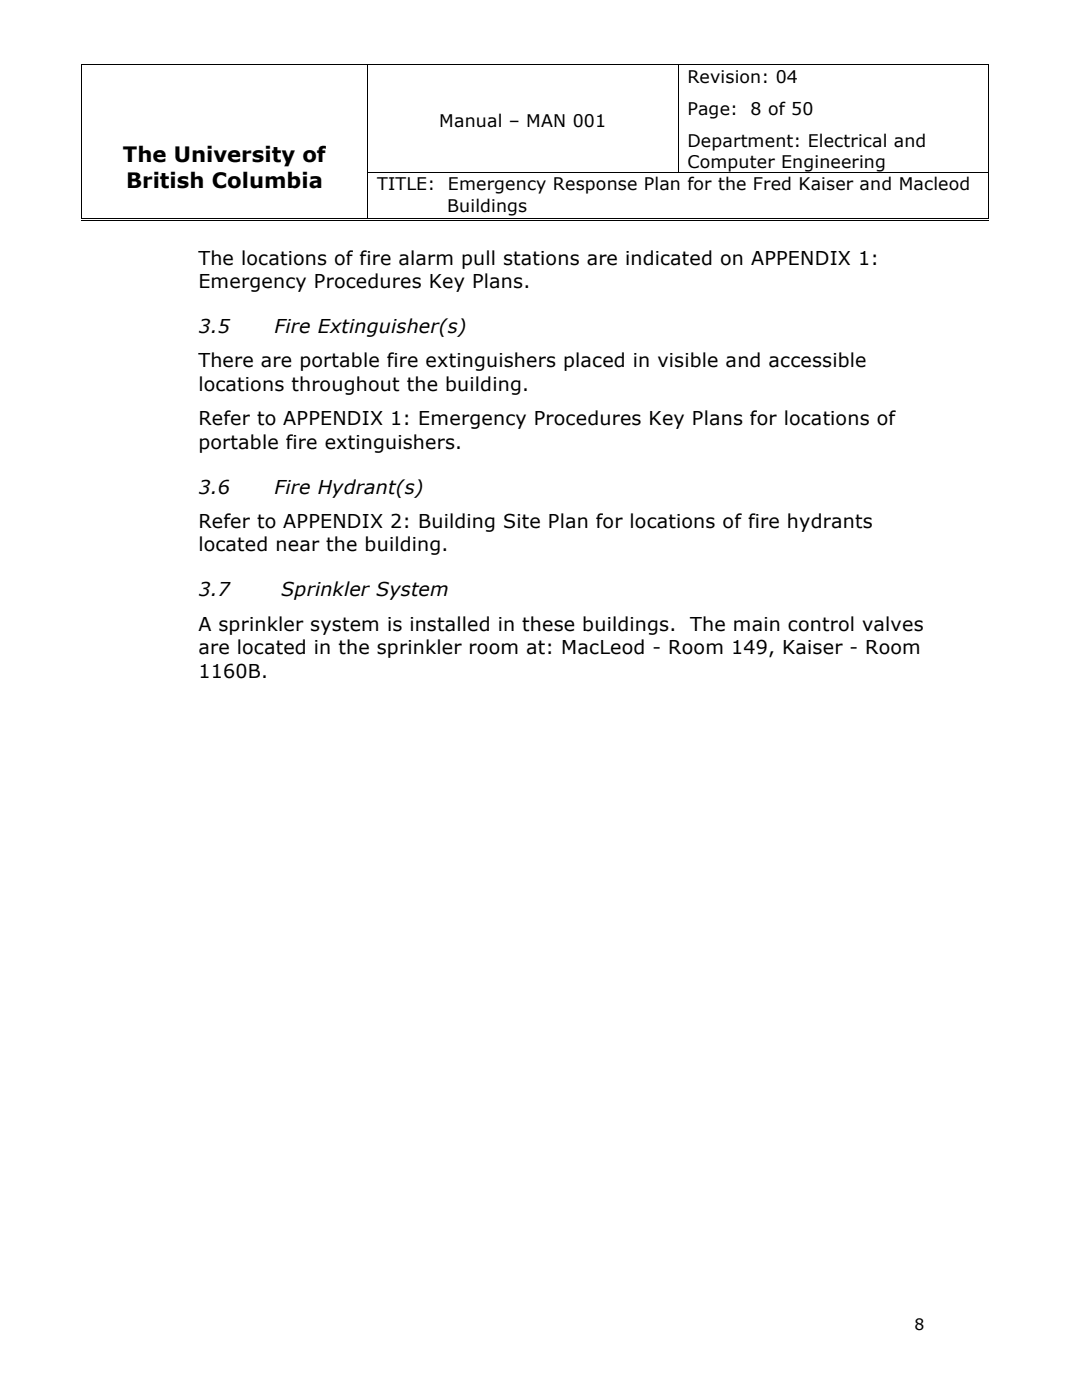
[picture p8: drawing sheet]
<svg xmlns="http://www.w3.org/2000/svg" width="216mm" height="279mm" viewBox="0 0 216 279" stroke-linecap="round" stroke-linejoin="round" font-family="sans-serif">
<defs><g id="words">
<g font-size="4.2">
<text x="24.5" y="32.3">The University of</text>
<text x="25.1" y="37.5">British Columbia</text>
</g>
<g font-size="3.8">
<text x="39.6" y="52.8">The locations of fire alarm pull stations are indicated on APPENDIX 1:</text>
<text x="39.6" y="57.5">Emergency Procedures Key Plans.</text>
<text x="39.6" y="66.5">3.5</text>
<text x="54.8" y="66.5">Fire Extinguisher(s)</text>
<text x="39.6" y="73.3">There are portable fire extinguishers placed in visible and accessible</text>
<text x="39.6" y="78">locations throughout the building.</text>
<text x="39.6" y="84.8">Refer to APPENDIX 1: Emergency Procedures Key Plans for locations of</text>
<text x="39.6" y="89.6">portable fire extinguishers.</text>
<text x="39.6" y="98.5">3.6</text>
<text x="54.8" y="98.5">Fire Hydrant(s)</text>
<text x="39.6" y="105.4">Refer to APPENDIX 2: Building Site Plan for locations of fire hydrants</text>
<text x="39.6" y="110.1">located near the building.</text>
<text x="39.6" y="119">3.7</text>
<text x="56.1" y="119">Sprinkler System</text>
<text x="39.6" y="125.9">A sprinkler system is installed in these buildings.</text>
<text x="137.7" y="125.9">The main control valves</text>
<text x="39.6" y="130.6">are located in the sprinkler room at: MacLeod - Room 149, Kaiser - Room</text>
<text x="39.6" y="135.3">1160B.</text>
</g>
<g font-size="3.5">
<text x="137.2" y="16.5">Revision: 04</text>
<text x="137.2" y="22.9">Page:</text>
<text x="149.8" y="22.9">8 of 50</text>
<text x="87.6" y="25.3">Manual – MAN 001</text>
<text x="137.2" y="29.3">Department: Electrical and</text>
<text x="137.2" y="33.5">Computer Engineering</text>
<text x="75.3" y="38">TITLE:</text>
<text x="89.4" y="38">Emergency Response Plan for the Fred Kaiser and Macleod</text>
<text x="89.2" y="42.3">Buildings</text>
</g>
<text font-size="3.1" x="182.5" y="265.5">8</text>
</g></defs>
<path d="M16.1 12.8h.2v.2h-.2zM73.3 12.8h.2v.2h-.2zM135.2 12.8h.2v.2h-.2zM197.1 12.8h.2v.2h-.2zM16.1 34.4h.2v.1h-.2zM73.3 34.4h.2v.1h-.2zM135.2 34.4h.2v.1h-.2zM197.1 34.4h.2v.1h-.2zM73.3 43.6h.5v.2h-.5zM73.3 43.9h.5v.2h-.5zM197.1 43.6h.2v.2h-.2zM197.1 43.9h.2v.2h-.2z" fill="#000"/>
<g fill="none" stroke="#000" stroke-width=".2">
<path d="M16.2 13v21.4M16.3 12.9h57M73.4 13v21.4M73.5 12.9h61.7M135.3 13v21.4M135.4 12.9h61.7M197.2 13v21.4M16.2 34.5v9.1M73.4 34.5v9.1M73.5 34.5h61.7M135.4 34.5h61.7M197.2 34.5v9.1"/>
<path d="M16.1 44h57.2M16.1 43.7h57.2M73.8 44h123.3M73.8 43.7h123.3"/>
</g>
<use href="#words"/>
</svg>
